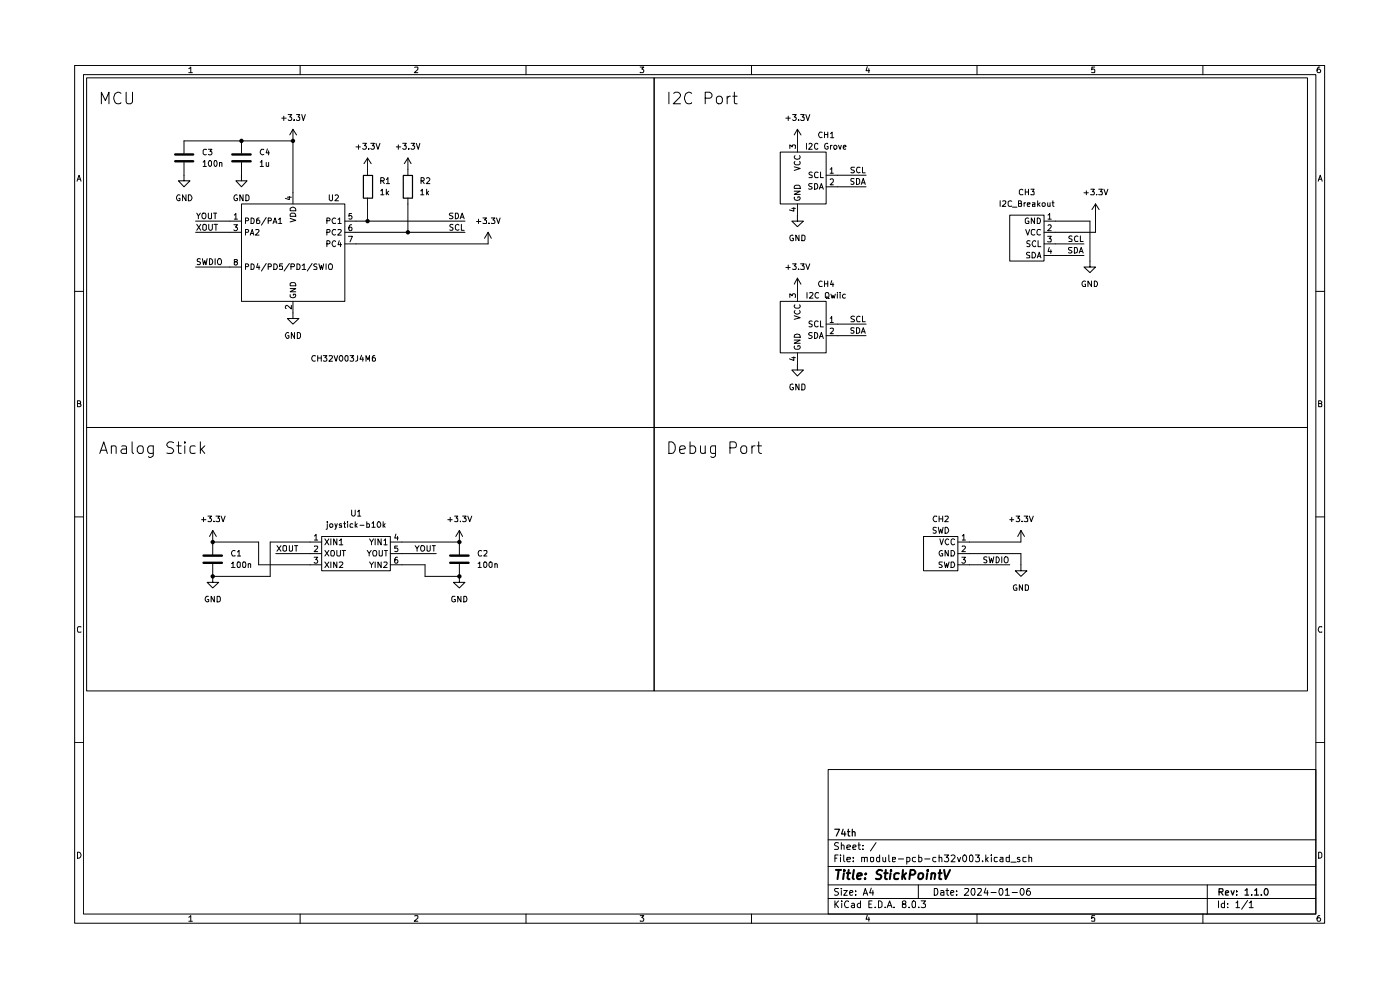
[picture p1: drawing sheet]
<svg xmlns="http://www.w3.org/2000/svg" width="297mm" height="210mm" viewBox="0 0 297 210" stroke-linecap="round" stroke-linejoin="round" font-family="sans-serif">
<g fill="none" stroke="#000" stroke-width=".21">
<path d="M15.8 13.9h265.2v181.9h-265.2zM17.7 15.8h261.4v178.1h-261.4zM18.4 16.5h120.4v74.2h-120.4zM25.7 19.8a.8 .8 0 0 0-1.3 .1 1.39 1.39 0 0 0 .6 2.1l.6-.1 .1-.1M26.8 19.6v2l.1 .3 .3 .1h.5l.4-.4v-2M40 14.6l.5-.4v1.2M40 15.4h.8M63.7 13.9v1.9M88 14.3l.6-.1v.5l-.7 .7h.7M111.6 13.9v1.9M135.8 14.2h.8l-.5 .4 .5 .3-.1 .4h-.7M138.8 16.5h138.6v74.2h-138.6z"/>
<path d="M141.9 19.6v2.4M142.9 19.8l.4-.2h.6l.3 .2 .2 .5-1.6 1.7h1.6M146.7 19.8a.8 .8 0 0 0-1.2 .1 1.39 1.39 0 0 0 .6 2.1l.5-.1 .1-.1M155.8 19.6v2.1l.1 .2 .5 .1M159.4 13.9v1.9M184 14.1l-.3 .9h.8M184.3 14.6v.8M207.3 13.9v1.9M232.2 14.2h-.6v.6l.1-.2h.4l.1 .2v.5h-.6M255.2 13.9v1.9M280 14.2a.55 .55 0 0 0-.6 .5l.2 .7h.4l.2-.2v-.3l-.3-.3h-.2l-.3 .3M16.3 38.4l.5-1.2 .4 1.2"/>
<path d="M16.5 38h.6M21.5 22v-2.4l.9 1.7 .7-1.7v2.4M39 34.5v3.9h1.3l-1.3 1.2-1.2-1.2h1.2M43.1 34.4l.3-.4v1.3M43.1 35.3h.7M43.8 31.8l-.5-.1-.2 .2v.7a.45 .45 0 0 0 .7 .2M44.2 31.7h.8l-.5 .4 .4 .1v.6h-.7M44.4 34.1l.2-.1 .3 .3v.8l-.3 .2a.71 .71 0 0 1-.2-1.2zM45.6 34a.68 .68 0 0 1 .5 .7 .68 .68 0 0 1-.5 .6l-.2-.5 .1-.6zM46.6 34.5h.5v.8M46.6 34.5v.8M51.2 34.5v3.9h1.2l-1.2 1.2-1.2-1.2h1.2"/>
<path d="M51.2 29.9v2.6M55.2 34.4h.2l.1-.4v1.3M55.2 35.3h.7M56 31.8l-.5-.1a.61 .61 0 0 0-.3 .8 .61 .61 0 0 0 .8 .3M56.5 34.5v.7l.3 .1 .2-.2M56.7 31.6l-.2 .8h.7M57 32v.9M57 34.5v.8M59.8 25.1h.9M60.2 24.6v1M61.1 24.3h.8l-.4 .5 .4 .3-.1 .4-.5 .1-.2-.2M62.1 29.9h-23.1v2.6"/>
<path d="M62.1 27.4v15.9M62.1 27.4l-.6 1.2M62.1 27.4l.8 1.2M62.4 25.4v.2M62.9 24.3h.7l-.4 .5 .4 .1v.5l-.2 .2h-.3l-.2-.2M64 24.3l.3 1.3 .5-1.3M75.5 31.2h1M76 30.7v1M77 30.4h.7l-.4 .5 .4 .2v.3l-.2 .3h-.4l-.1-.2M78 33.5v3.7M78 33.5l-.8 1.2M78 33.5l.7 1.2"/>
<path d="M78.2 31.5v.2M78.7 30.4h.7l-.4 .5h.3v.7l-.5 .1-.1-.2M79.8 30.4l.4 1.3 .4-1.3M80.8 38.4l.7-.1v-.4l-.2-.2h-.5v1.2M81.1 38.4l.4 .5M82 38.1l.3-.4v1.2M82 38.9h.6M84.1 31.2h.9M84.5 30.7v1M85.4 30.4h.8l-.4 .5h.3v.7l-.5 .1-.2-.2M86.5 33.5v3.7M86.5 33.5l-.7 1.2"/>
<path d="M86.5 33.5l.7 1.2M86.7 31.5v.2M87.2 30.4h.8l-.5 .5 .5 .2v.3l-.3 .3h-.3l-.2-.2M88.3 30.4l.4 1.3 .4-1.3M89.3 38.4l.6-.1v-.5l-.6-.1v1.2M89.6 38.4l.4 .5M90.5 37.8l.4-.1 .3 .4-.8 .8h.8M149.6 20.8h.9a.64 .64 0 0 0 .6-.6 .64 .64 0 0 0-.6-.6h-.9v2.4M152.1 20.7a.69 .69 0 0 1 1.1 .1v.8a.68 .68 0 0 1-.6 .4 .68 .68 0 0 1-.6-.4zM154.3 20.4v1.6M154.9 20.4l-.4 .1-.2 .3M155.4 20.4h1"/>
<path d="M165.5 32.3h9.8v11h-9.8zM166.7 25.1h.9M167.2 24.6v1M167.6 31.5v-.8l.5 .5v-.4h.6v.7M168.1 24.3h.8l-.4 .5 .3 .1 .1 .4-.2 .3h-.4l-.2-.2M168.5 35.4l1.3 .3-1.3 .5M168.6 39.5l.2-.2h.6l.4 .3v.4h-1.3zM168.7 34.3l-.2 .3 .3 .4 .8-.1 .2-.3-.2-.3M168.7 33l-.2 .3a.65 .65 0 0 0 .6 .5 .65 .65 0 0 0 .7-.5l-.2-.3M169.2 27.4v4.9M169.2 27.4l-.7 1.2M169.2 27.4l.7 1.2"/>
<path d="M169.4 25.4v.2M169.8 24.3h.8l-.4 .5 .4 .1v.5l-.2 .2h-.4l-.2-.2M170.9 24.3l.5 1.3 .4-1.3M171.1 30.4v1.3M171.6 30.6l.4-.2 .3 .3-.8 1h.8M172.3 36.6l-.4-.1-.3 .2 .1 .3 .6 .3v.3l-.7 .1M172.3 38.9h-.6l-.2 .3 .3 .3h.2l.3 .3-.1 .2h-.7M172.8 38.9h.4a.66 .66 0 0 1 .3 .8 .66 .66 0 0 1-.7 .4zM173.5 30.6l-.4-.2-.3 .3 .1 .8 .2 .2 .4-.2M173.6 36.6h-.1a.45 .45 0 0 0-.7 .1v.7l.2 .3 .6-.1M173.9 39.8h.6M174.1 36.5v1.2h.6"/>
<path d="M174.4 28.1l-.5-.1a.67 .67 0 0 0-.2 .7 .67 .67 0 0 0 .5 .5l.2-.1M174.9 28v1.2M174.9 28.5h.7M175.3 37.2h8.4M175.3 39.6h8.4M175.6 30.5l-.1-.1a.64 .64 0 0 0-.6 .6 .64 .64 0 0 0 .5 .7l.3-.2v-.4h-.3M175.6 28v1.2M176.1 35.9l.3-.3v1.1M176.1 38.1l.2-.2h.3l.2 .2v.4l-.7 .7h.7M176.1 36.7h.7M176.2 28.4l.3-.4v1.2M176.2 30.8v.9"/>
<path d="M176.2 29.2h.7M176.5 30.8l-.3 .3M177 30.9l.3-.1 .2 .3v.3l-.2 .3-.4-.3zM177.9 30.8l.3 .9 .3-.9M178.9 31.2l.6-.1-.2-.3-.4 .2v.5l.2 .2 .3-.1M181.2 37.9l-.5-.1-.2 .2v.4l.7 .4-.3 .3-.4-.1M181.3 35.5h-.6l-.2 .1 .3 .5h.2l.3 .2-.1 .3h-.7M181.7 37.8h.3l.4 .4v.6l-.4 .3h-.3zM182.5 35.6l-.5-.1a.61 .61 0 0 0-.3 .8 .61 .61 0 0 0 .8 .3M182.7 39.1l.4-1.3 .5 1.3M182.9 38.8h.6M183 35.5v1.2h.6"/>
<path d="M279.7 38.4l.4-1.2 .4 1.2M279.7 38h.6M38.2 41.4a.54 .54 0 0 0-.6 .1 .54 .54 0 0 0-.2 .6l.4 .5 .4-.1v-.4h-.3M39.5 41.3v1.3l-.8-1.3v1.3M40 41.3a.65 .65 0 0 1 .7 .7 .65 .65 0 0 1-.7 .6zM41.5 46.9h9.7M41.5 49.3h9.7M41.5 56.6h9.7M41.7 45.2l.4 .6 .4-.6M41.7 47.6l.9 1.3M42.1 45.8v.6M42.5 55l-.4-.1-.3 .2 .1 .4 .6 .1v.4l-.2 .1h-.5"/>
<path d="M42.6 47.6l-.9 1.3M42.9 54.9l.3 1.2 .2-.8 .3 .8 .2-1.2M43 47.8l.3-.2 .5 .2v.9l-.3 .2-.5-.2zM44.2 45.2v.9l.3 .3 .4-.1v-1.1M44.3 47.6v1l.2 .3h.3l.2-.3v-1M44.5 54.9a.64 .64 0 0 1 .6 .6 .64 .64 0 0 1-.6 .6zM45.3 45.2h.7M45.4 47.6h.7M45.6 45.2v1.2M45.6 54.9v1.2M45.8 47.6v1.3M46.3 55l.4-.1a.86 .86 0 0 1 0 1.2 .46 .46 0 0 1-.6-.4z"/>
<path d="M49.6 47.7h.8l-.4 .5 .3 .1 .1 .4-.3 .2h-.3l-.2-.1M49.7 45.6l.3-.3v1.2M49.7 46.5h.7M49.9 55.5l-.2-.1 .1-.4h.4l.2 .2-.3 .3-.4 .1v.5l.2 .1h.2l.3-.2v-.3l-.3-.2M50.3 41.4a.61 .61 0 0 0-.7 .3 .61 .61 0 0 0 .1 .7l.3 .2 .3-.1 .1-.4h-.3M51.2 43.3h22v20.6h-22zM51.6 41.3v1.3l-.7-1.3v1.3M52.1 46.8h.5l.1-.1v-.4l-.6-.1v1.2M52.1 49.3h.5l.1-.4-.1-.2h-.5v1.2M52.1 56.6h.5l.1-.2v-.3l-.6-.1v1.2M52.2 41.3a.52 .52 0 0 1 .6 .4v.6a.52 .52 0 0 1-.6 .3zM53.1 49.9l.4-1.2 .3 1.2"/>
<path d="M53.2 49.5h.6M53.3 46.2a.66 .66 0 0 1 .6 .5 .66 .66 0 0 1-.2 .7h-.4zM53.3 56a.66 .66 0 0 1 .6 .4 .66 .66 0 0 1-.2 .8h-.4zM54.3 48.8l.5-.1 .2 .3-.8 .9h.8M54.7 55.9l-.3 .8h.7M55 46.2l-.6 .3v.8l.6 .1 .1-.2v-.3l-.2-.2h-.3l-.2 .2M55 56.4v.8M56.5 46.1l-1 1.7M56.5 55.9l-1 1.6M56.9 46.8h.6v-.5l-.6-.1v1.2M56.9 56.6h.6v-.5l-.6-.1v1.2M57.9 47.4l.4-1.2 .5 1.2"/>
<path d="M58.1 56a.66 .66 0 0 1 .7 .4 .66 .66 0 0 1-.2 .8h-.5zM58.1 47.1h.5M59.1 46.6l.3-.4v1.2M59.1 47.4h.7M59.9 56h-.5l-.1 .6 .1-.2 .5 .1v.6h-.6M61 41.8h.8M61.4 41.7v.6l-.9-.2M61.4 55.9l-1.1 1.6M61.6 46.3l1.1 .4-1.1 .4M61.6 45.5l.2-.3h.6l.3 .4v.3h-1.1zM61.6 44.2a.66 .66 0 0 1 .7-.2 .66 .66 0 0 1 .4 .7h-1.1zM61.7 56.6h.6l.2-.2-.1-.3-.7-.1v1.2"/>
<path d="M63 56a.66 .66 0 0 1 .6 .4 .66 .66 0 0 1-.2 .8h-.4zM64.1 56.3l.4-.3v1.2M64.1 57.2h.8M66.2 55.9l-1 1.6M67.2 56.1l-.4-.1-.3 .2 .3 .4 .4 .1v.4l-.7 .1M67.7 56l.3 1.2 .2-.9 .2 .9 .3-1.2M69.2 56v1.2M69.3 46.8h.6l.1-.1-.1-.4-.6-.1v1.2M69.3 49.3h.6l.1-.4-.1-.2h-.6v1.2M69.3 51.7l.6-.1 .1-.3-.2-.2h-.5v1.2M69.8 56.1l.2-.1 .4 .1 .1 .6-.1 .5h-.5l-.2-.5zM69.9 41.3v1l.2 .3 .4-.2v-1.1"/>
<path d="M71.1 41.5l.4-.2 .3 .4-.8 .9h.8M71.2 46.3a.61 .61 0 0 0-.8 .3 .61 .61 0 0 0 .3 .8l.5-.1M71.2 48.8l-.5-.1a.61 .61 0 0 0-.3 .8 .61 .61 0 0 0 .8 .3M71.2 51.2l-.2-.1a.6 .6 0 0 0-.5 .6 .6 .6 0 0 0 .6 .5h.1M71.7 46.6l.4-.4v1.2M71.7 48.8l.5-.1 .2 .3-.8 .9h.8M71.7 47.4h.7M72 51.1l-.3 .8h.8M72.2 51.5v.8M73.2 46.9h25.4M73.2 49.3h25.4M73.9 50.1h.9l-.5 1.2"/>
<path d="M74.6 45.3h-.5l-.1 .6 .2-.2 .4 .1v.6h-.6M74.6 47.7a.72 .72 0 0 0-.6 .5 .72 .72 0 0 0 .3 .7h.3l.1-.5a.35 .35 0 0 0-.4-.2 .35 .35 0 0 0-.3 .2M78 42v4.9M80.8 40.5l.3-.4v1.2M80.8 41.3h.7M82 40.1v1.2M82 40.9l.5 .4M82.5 40.6l-.5 .4M86.5 42v7.3M89.2 40.5h.2l.2-.4v1.2M89.2 41.3h.7M90.5 40.1v1.2"/>
<path d="M90.6 40.9l.3 .4M90.9 40.6l-.4 .4M96.1 47.7l-.4-.1-.3 .2 .1 .3 .6 .2v.4l-.2 .2-.5-.1M96.1 45.2h-.6l-.2 .2 .2 .3 .5 .2v.4h-.7M96.6 45.2h.4a.66 .66 0 0 1 .3 .8 .66 .66 0 0 1-.7 .4zM97.4 47.8l-.4-.2-.4 .3 .1 .8 .3 .2 .4-.2M97.6 46.4l.4-1.2 .5 1.2M97.7 46.1h.6M97.9 47.6v1.3h.6M101.1 47h.9M101.5 46.5v.9M102.4 46.2h.8l-.4 .5 .4 .1v.5h-.8"/>
<path d="M103.5 49.3l-.7 1.2M103.5 49.3v2.4h-30.3M103.5 49.3l.7 1.2M103.7 47.3v.1M104.2 46.2h.8l-.4 .5 .4 .2v.3l-.2 .2-.6-.1M105.3 46.2l.5 1.2 .3-1.2M166.7 56.7h.9M167.2 56.2v1M168 44.2h.7M168.1 56h.8l-.4 .4 .4 .2-.1 .5h-.7M168.2 50l-.1-.1a.66 .66 0 0 0-.5 .4 .66 .66 0 0 0 .2 .8l.5-.1v-.5h-.2M168.4 44v.8l-.9-.3"/>
<path d="M168.5 40.6h1.3l-1.3 .6h1.3M168.6 41.8l-.1 .1a.64 .64 0 0 0 .6 .6 .64 .64 0 0 0 .7-.5l-.2-.3h-.3v.3M169.2 43.3v3.6h1.2l-1.2 1.2-1.2-1.2h1.2M169.2 59v4.9M169.2 59l-.7 1.3M169.2 59l.7 1.3M169.4 57.1v.1M169.5 49.9v1.2l-.7-1.2v1.2M169.8 56h.8l-.4 .4 .4 .2v.5h-.8M170.1 49.9h.3l.4 .2v.7l-.2 .3h-.5zM170.9 56l.5 1.2 .4-1.2M173.8 40.1l.4-1.2 .5 1.2"/>
<path d="M174.4 59.7a.61 .61 0 0 0-.8 .3 .61 .61 0 0 0 .3 .8l.5-.1M174.9 59.6v1.2M175.6 59.6v1.2M176.4 59.5l-.2 .9h.7M212.2 42.6v1.2M212.7 42.7h.7v.4l-.8 .7h.8M214.2 45.6h7.3v9.8h-7.3zM214.6 42.7h-.1a.46 .46 0 0 0-.6 .1v.7l.1 .3 .6-.1M214.8 43.9h.9M216.1 43.2h.4l.2-.2v-.3l-.6-.1v1.2h.6v-.4l-.2-.2M217 40.3l-.3-.2-.5 .4v.6l.3 .2 .5-.1M217.3 43v.8"/>
<path d="M217.5 40.1v1.2M217.5 40.7h.7M217.6 48.7l.4 1.2 .4-1.2M217.6 43h-.3v.2M217.9 43.4l.6-.1-.1-.3h-.4l-.1 .2 .1 .6h.4M218.2 46.3a.45 .45 0 0 0-.7 .2v.7l.2 .2 .6-.1v-.4h-.3M218.2 40.1v1.2M218.4 53.6l-.4-.1-.2 .3v.2l.6 .3v.3l-.6 .1M218.5 51.1h-.5l-.2 .1v.4l.7 .4-.2 .3-.5-.1M218.7 40.1h.7l-.4 .5 .4 .1v.5h-.7M218.9 53.5a.66 .66 0 0 1 .8 .4 .66 .66 0 0 1-.2 .8h-.6zM219 43h.5v.8h-.5v-.4l.5-.1"/>
<path d="M219.5 46.2v1.2l-.7-1.2v1.2M219.5 48.8l-.6-.1-.1 .2v.7a.52 .52 0 0 0 .7 .2M219.7 51.2l-.2-.1a.6 .6 0 0 0-.5 .6 .6 .6 0 0 0 .7 .5M220.1 46.2a.66 .66 0 0 1 .6 .5 .66 .66 0 0 1-.2 .7h-.4zM220.1 54.7l.4-1.2 .3 1.2M220.1 54.4h.6M220.1 42.6v1.2M220.2 51.1v1.2h.6M220.3 43.4l.3 .4M220.6 43l-.5 .4M220.7 48.8l-.5-.1a.61 .61 0 0 0-.2 .8 .61 .61 0 0 0 .7 .3M221.1 43.2l.1-.2h.4l.1 .2v.5l-.5 .1z"/>
<path d="M221.5 46.9h9.7v9.7h1.2l-1.2 1.2-1.2-1.2h1.2M221.5 51.7h8.5M221.5 54.2h8.5M222.3 50.1h.7l-.4 .5h.3v.7l-.6-.1M222.3 43v.8l.5-.1M222.3 45.6l.4-.3v1.2M222.3 47.8l.5-.1 .2 .3-.7 .9h.7M222.3 46.5h.7M222.6 52.5l-.3 .8h.8M222.8 43v.8M222.9 53v.8M223.2 43h.4"/>
<path d="M223.4 42.6v1l.2 .2M227.4 52.5h-.6l-.1 .2 .2 .4h.3l.2 .2-.1 .3h-.6M227.4 50.1h-.6a.57 .57 0 0 0 .6 .7l-.1 .4h-.6M227.9 52.5h.4a.66 .66 0 0 1 .3 .7 .66 .66 0 0 1-.7 .5zM228.7 50.1l-.3-.1a.67 .67 0 0 0-.5 .6 .67 .67 0 0 0 .3 .6l.5-.1M228.9 53.7l.5-1.2 .4 1.2M229.1 53.3h.5M229.2 50v1.2h.6M230 40.9h.9M230.3 59.7a.61 .61 0 0 0-.8 .3 .61 .61 0 0 0 .3 .8h.5v-.5h-.2M230.5 40.5v.8M231.4 40.1h.8l-.5 .5 .5 .2v.3l-.2 .2-.6-.1"/>
<path d="M231.6 59.6v1.2l-.8-1.2v1.2M232.2 59.6a.66 .66 0 0 1 .6 .4 .66 .66 0 0 1-.2 .8h-.4zM232.4 43.3v6h-10.9M232.4 43.3l-.8 1.2M232.4 43.3l.8 1.2M232.7 41.2v.1M233.1 40.1h.8l-.5 .5h.4l.1 .2-.1 .5-.7-.1M234.2 40.1l.4 1.2 .4-1.2M15.8 61.8h1.9M61.2 70.6l-.1-.1a.64 .64 0 0 0-.6 .6 .64 .64 0 0 0 .5 .7l.3-.2v-.4h-.3M61.6 62.5v.4a.67 .67 0 0 0 .6 .3 .67 .67 0 0 0 .5-.5v-.3h-.5v.3M61.6 61.2h1.1l-1.1 .7h1.1"/>
<path d="M61.6 60.1l.2-.2h.6a.52 .52 0 0 1 .3 .7h-1.1zM61.8 64.8v.7l-.9-.7-.4 .2 .2 .4M62.1 63.9v3.7h1.3l-1.3 1.2-1.1-1.2h1.1M62.5 70.5v1.3l-.7-1.3v1.3M63.1 70.5h.3l.4 .4v.6l-.4 .3h-.3zM66.9 75.5l-.5-.1a.61 .61 0 0 0-.2 .8 .61 .61 0 0 0 .7 .3M67.4 75.4v1.2M67.4 75.9h.8M68.2 75.4v1.2M68.6 75.4h.7l-.4 .5 .4 .2v.4h-.7M69.9 75.5l.5-.1 .1 .4-.7 .8h.7M70.9 75.4l.4 1.2 .3-1.2"/>
<path d="M72.1 75.6l.1-.2 .4 .1a.66 .66 0 0 1-.3 1.1l-.1-.1a.67 .67 0 0 1-.1-.9zM73.3 75.4h.4l.1 .2v.8l-.3 .2a.84 .84 0 0 1-.2-1.2zM74.3 75.4h.7l-.4 .5 .4 .2-.1 .4h-.6M75.9 75.4v1.1l-.5 .1M76.7 75.4l-.3 .8h.7M77 75.8v.8M77.6 76.6v-1.2l.5 .9 .3-.9v1.2M79.5 75.4h-.3l-.2 .3v.8a.42 .42 0 0 0 .5 0 .42 .42 0 0 0 .1-.6h-.4l-.2 .2M165.5 63.9h9.8v10.9h-9.8zM167.6 63.1v-.8l.5 .4 .1-.4h.4l.1 .2v.6M168 75.9h.7M168.4 75.7v.8l-.9-.4"/>
<path d="M168.5 67l1.3 .4-1.3 .3M168.5 72.1h1.3l-1.3 .7h1.3M168.6 73.4l-.1 .3 .3 .4h.6l.3-.2 .1-.3-.2-.3h-.3v.3M168.7 65.9l-.2 .2a.65 .65 0 0 0 .6 .5 .65 .65 0 0 0 .7-.5l-.2-.2M168.7 64.7l-.2 .3 .3 .4 .8-.1 .2-.3-.2-.3M168.7 71h.9l.2 .5h-1.3zM169.2 74.8v3.7h1.2l-1.2 1.3-1.2-1.3h1.2M171.2 62.1v1.1M171.8 62.1h.5l.2 .3-.8 .8h.8M172.3 68.2l-.4-.1-.3 .2 .1 .4 .6 .1v.4l-.3 .1h-.4M172.3 70.6l-.5-.1-.3 .3 .1 .2 .7 .4-.3 .4-.5-.1M172.8 70.5a.64 .64 0 0 1 .7 .7 .64 .64 0 0 1-.7 .6z"/>
<path d="M173.6 68.2l-.5-.1-.3 .3v.6l.2 .3h.3l.3-.1M173.7 62.1h-.6a.61 .61 0 0 0-.2 .8 .61 .61 0 0 0 .8 .3M173.8 71.8l.4-1.3 .5 1.3M173.9 71.4h.6M174.1 68.1v1.2h.6M174.9 60.2h.7M175.1 62.2l.2-.1h.4a.86 .86 0 0 1-.1 1.1l-.5-.1zM175.3 63h.2l.4 .3M175.3 68.8h8.4M175.3 71.2h8.4M176.1 67.5h.2l.1-.4v1.3M176.1 69.7h.7v.4l-.7 .7h.7"/>
<path d="M176.1 68.4h.7M176.3 62.4l.2 .8 .2-.5 .3 .5 .2-.8M176.7 60v.8M177.6 62.1h.1M177.6 62.4v.8M178.2 62.1h.1M178.2 62.4v.8M179.3 62.5l-.3-.1-.3 .3 .1 .5h.5M181.2 69.6h-.7v.3l.7 .5-.3 .3-.4-.1M181.3 67.1h-.7v.5l.5 .1 .2 .4-.2 .1h-.6M181.7 69.5h.3l.4 .3v.6l-.4 .3h-.3zM182.5 67.1h-.3a.67 .67 0 0 0-.5 .5 .67 .67 0 0 0 .3 .6h.5"/>
<path d="M182.7 70.7l.4-1.2 .5 1.2M182.9 70.4h.6M183 67.1v1.1h.6M279.1 61.8h1.9M16.4 85.6h.6v-.5l-.6-.1v1.3h.5l.3-.4-.3-.3M18.4 90.7h120.4v55.9h-120.4zM21.2 96.2l.8-2.5 .8 2.5M21.4 95.5h1.1M23.6 94.8a.57 .57 0 0 1 .6-.2 .57 .57 0 0 1 .4 .3v1.3M23.6 94.6v1.6M25.8 94.7h1v1.5M26.8 95.2l-.8 .1-.3 .3v.2l.3 .4 .8-.1"/>
<path d="M28 93.7v2.1l.1 .3 .3 .1M29.4 94.7a.67 .67 0 0 1 1 .3v.8a.68 .68 0 0 1-.6 .4 .68 .68 0 0 1-.7-.4v-.8zM32.5 94.6v1.9a.67 .67 0 0 1-1 .4M32.5 94.7a.84 .84 0 0 0-1.2 .3v.8l.2 .1a.74 .74 0 0 0 1 .2M36.8 93.9l-.4-.2a.87 .87 0 0 0-1 .5v.3a.84 .84 0 0 0 .9 .5l.4 .3a.53 .53 0 0 1 .1 .5 .53 .53 0 0 1-.5 .4l-.9-.1M37.5 94.6h.9M37.8 93.7v2.1l.1 .3 .5 .1M39.2 93.7l-.1 .2h.3l-.2-.2v.3M39.2 94.6v1.6M41.4 94.7l-.7-.1-.2 .1-.2 .3v.8l.2 .3h.9M42.5 93.7v2.5M42.7 95.3l.7 .9"/>
<path d="M43.4 94.6l-.9 .9M138.8 90.7h138.6v55.9h-138.6zM141.9 93.7a1.27 1.27 0 0 1 1.3 1.9l-.4 .5-.9 .1zM144.2 95.4l1.2-.2-.2-.5-.7-.1-.3 .3v.9l.2 .3h.8M146.4 94.7a.84 .84 0 0 1 1.2 .3v.8l-.2 .1a.74 .74 0 0 1-1 .2M146.4 93.7v2.5M148.6 94.6v1.2a.6 .6 0 0 0 .9 .3l.1-.2M149.6 94.6v1.6M151.8 94.6v1.9a.6 .6 0 0 1-.4 .5 .6 .6 0 0 1-.6-.1M151.8 94.7l-.7-.1-.2 .1-.2 .3v.8l.2 .3h.9M154.9 95h.9l.2-.1 .2-.3a.67 .67 0 0 0-.4-.9h-.9v2.5M157.4 94.7a.67 .67 0 0 1 1 .3v.8a.68 .68 0 0 1-.6 .4 .68 .68 0 0 1-.7-.4v-.8z"/>
<path d="M159.5 94.6v1.6M160.2 94.6l-.5 .1-.2 .3M160.6 94.6h.9M161 93.7v2.1l.1 .3 .4 .1M168.2 81.5h-.1a.64 .64 0 0 0-.5 .5 .64 .64 0 0 0 .5 .7l.2-.1v-.4h-.2M169.5 81.5v1.2l-.7-1.2v1.2M170.1 81.5h.3l.4 .3v.6l-.4 .3h-.3zM279.7 85.6h.5l.2-.3-.2-.3h-.5v1.3h.5l.2-.1v-.4l-.2-.2M15.8 109.6h1.9M42.8 110.2h.9M43.2 109.7v1M44.1 109.5h.8l-.4 .4 .4 .3-.1 .4h-.7"/>
<path d="M45.1 115h9.8v4.8h13.3M45.1 112.5l-.6 1.3M45.1 112.5v5.2M45.1 119.6v2.7M45.1 112.5l.8 1.3M45.4 110.6v.1M45.8 109.5h.8l-.4 .4 .4 .2v.5h-.8M46.9 109.5l.4 1.2 .5-1.2M49.1 119.6l.3-.4v1.2M49.9 116.8a.61 .61 0 0 0-.8 .4 .61 .61 0 0 0 .3 .7h.5M50.4 119.3l.4-.1 .2 .2v.7a.35 .35 0 0 1-.5 .3 .35 .35 0 0 1-.2-.4zM50.4 117.1l.3-.3v1.1"/>
<path d="M50.4 117.9h.7M51.5 119.4l.1-.2h.4a.86 .86 0 0 1-.1 1.2l-.4-.3zM52.7 119.7l.1-.1h.4v.8M52.7 119.6v.8M58.5 117.4h9.7M58.8 115.7l.8 1.2M59.6 115.7l-.8 1.2M60 115.9l.2-.2h.4l.2 .2v.9l-.3 .1-.5-.1zM61.4 115.7v1.1l.2 .1h.2l.3-.2v-1M62.5 115.7h.7M62.8 115.7v1.2M66.6 118.2h.8l-.4 .5 .3 .1v.6l-.5 .1-.2-.2"/>
<path d="M66.7 113.7l.4-.3v1.2M66.7 115.9l.6-.1 .1 .4-.8 .8h.8M66.7 114.6h.7M68.2 113.8h14.6v7.3h-14.6zM68.2 115h-10.9v7.3h-12.2M68.9 114.3l.9 1.3M68.9 116.8l.9 1.1M68.9 119.2l.9 1.2M69.4 111.1v1l-.2 .2M69.4 110.7h.1M69.8 114.3l-.9 1.3M69.8 116.8l-.9 1.1"/>
<path d="M69.8 119.2l-.9 1.2M70 111.2h.5l.1 .5-.2 .1h-.3l-.2-.1zM70.2 116.9l.5-.1a.86 .86 0 0 1 .1 1.1h-.4l-.2-.1zM70.2 114.3v1.3M70.2 119.2v1.2M71 111.1l.3 .7M71.5 114.3v1.3l-.7-1.3v1.3M71.5 116.8v1l.1 .1h.5l.1-.1v-1M71.5 119.2v1.2l-.7-1.2v1.2M71.5 111.1l-.3 1.1-.2 .1M72 114.6l.4-.3v1.3M72 119.3l.6-.1 .1 .2-.1 .3-.6 .7h.7"/>
<path d="M72 115.6h.7M72.5 111.2l-.4-.1-.1 .2 .1 .2h.4v.3h-.5M72.6 116.8h.7M72.9 116.8v1.1M72.9 111.1h.4M73.1 110.7v1.1h.2M73.7 110.7h.1M73.7 111.1v.7M74.6 108.2v1l.2 .3h.3l.3-.3v-1M74.8 111.2a.36 .36 0 0 0-.5 .1v.5h.5M75.4 110.7v1.1M75.4 111.4l.4 .4"/>
<path d="M75.8 111.1l-.4 .4M75.9 108.5l.3-.3v1.3M75.9 109.5h.6M76.4 111.4h.8M77.8 110.7v1.1h.5l.1-.5a.36 .36 0 0 0-.6-.1M77.9 116.8l.4 .5 .4-.5M78.3 117.3v.6M78.4 114.3l.4 .7 .4-.7M78.4 119.2l.4 .6 .4-.6M78.8 115v.6M78.8 119.8v.6M78.9 111l.3-.3v1.1"/>
<path d="M78.9 111.8h.7M79.2 116.9l.2-.1 .4 .1 .1 .6-.1 .4h-.6l-.1-.4zM79.6 114.3v1.3M79.6 119.2v1.2M80.2 110.7h.2a.6 .6 0 0 1 .4 .6 .6 .6 0 0 1-.6 .5l-.2-.4zM80.4 116.8l.1 1.1h.5l.1-.1v-1M80.9 114.3v1.3l-.7-1.3v1.3M80.9 119.2v1.2l-.7-1.2v1.2M81.3 110.7v1.1M81.4 111.4l.3 .4M81.5 114.6l.3-.3v1.3M81.5 119.3l.5-.1 .1 .4-.7 .8h.7"/>
<path d="M81.5 115.6h.6M81.5 116.8h.7M81.7 111.1l-.4 .4M81.9 116.8v1.1M82.8 115h14.7M82.8 117.4h9.7M82.8 119.8h7.4v2.5h7.3M84 113.3l-.3 .8h.8M84.3 115.8h-.6v.5l.5-.1 .2 .3-.1 .4h-.6M84.3 118.2l-.4 .1-.2 .2v.8l.2 .2 .4-.1v-.6l-.4-.1-.2 .3M84.3 113.8v.8M88.1 115.7l.4 .6 .4-.6"/>
<path d="M88.5 116.3v.6M89.4 115.7h.4a.74 .74 0 0 1 .2 1.1l-.5 .1a.86 .86 0 0 1-.1-1.2zM90.6 115.7v1.1l.2 .1h.2l.3-.2v-1M91.7 115.7h.7M92 115.7v1.2M95 110.2h.9M95.5 109.7v1M96.4 109.5h.7l-.3 .4 .3 .2v.5h-.7M97.5 112.5v5.2M97.5 119.6v2.7M97.5 112.5l-.8 1.3M97.5 112.5l.6 1.3"/>
<path d="M97.7 110.6v.1M98.1 109.5h.8l-.4 .4 .3 .1v.6h-.7M99.2 109.5l.5 1.2 .4-1.2M101.4 119.6l.4-.4v1.2M102.2 116.8h-.3a.67 .67 0 0 0-.5 .5 .67 .67 0 0 0 .3 .6h.5M102.6 119.4l.2-.2 .3 .1a.66 .66 0 0 1-.2 1.1l-.3-.3zM102.6 116.8h.7v.5l-.7 .6h.7M103.9 119.2h.3l.2 .2v.7l-.3 .3a.84 .84 0 0 1-.2-1.2zM105 119.7l.2-.1 .3 .1v.7M105 119.6v.8M195.9 113.8h7.3v7.3h-7.3zM198.6 111.9l-.5-.1-.1 .2v.4l.6 .4-.2 .3-.4-.1"/>
<path d="M198.7 109.6l-.5-.1a.61 .61 0 0 0-.2 .7 .61 .61 0 0 0 .7 .4M199.1 111.8l.2 1.3 .3-.8 .2 .8 .3-1.3M199.2 109.5v1.2M199.2 110.1h.8M199.4 114.3l.3 1.3 .5-1.3M199.9 116.8a.59 .59 0 0 0-.7 .4 .59 .59 0 0 0 .3 .7h.5v-.5h-.3M199.9 119.2l-.7 .1v.3l.7 .5-.3 .3-.4-.1M200 109.5v1.2M200.3 119.2l.3 1.2 .2-.8 .2 .8 .3-1.2M200.5 111.8a.65 .65 0 0 1 .8 .7 .65 .65 0 0 1-.8 .6zM200.5 109.6l.6-.1 .1 .3-.8 .9h.8M201.2 116.8v1.1l-.7-1.1v1.1"/>
<path d="M201.3 114.5l-.3-.2a.65 .65 0 0 0-.5 .6 .65 .65 0 0 0 .5 .7l.3-.2M201.8 116.8a.66 .66 0 0 1 .7 .3 .66 .66 0 0 1-.2 .8h-.5zM201.8 119.2h.5a.66 .66 0 0 1 .2 .8 .66 .66 0 0 1-.7 .4zM202.5 114.5l-.2-.2-.5 .2v.8a.37 .37 0 0 0 .4 .3 .37 .37 0 0 0 .3-.2M203.2 117.4h13.4v3.7h1.2l-1.2 1.2-1.2-1.2h1.2M203.2 119.8h11M204 118.2h.8l-.4 .5 .3 .1 .1 .4-.2 .3h-.4l-.2-.2M204.1 113.7l.4-.3v1.2M204.1 115.9l.5-.1 .2 .4-.8 .8h.8M204.1 114.6h.7M209.4 118.2l-.4-.1-.3 .2v.3l.6 .2 .1 .2-.3 .4-.4-.1M209.8 118.1l.3 1.3 .2-.9 .3 .9 .2-1.3"/>
<path d="M211.3 118.1a.64 .64 0 0 1 .7 .6 .64 .64 0 0 1-.7 .7zM212.5 118.1v1.3M213.3 118.1a.46 .46 0 0 1 .6 .4v.5a.46 .46 0 0 1-.6 .4 .86 .86 0 0 1 0-1.3zM214.2 110.2h.9M214.6 109.7v1M215.6 109.5h.7l-.4 .4 .4 .3-.1 .4h-.6M216.6 112.5v2.5h-13.4M216.6 112.5l-.7 1.3M216.6 112.5l.7 1.3M216.8 110.6v.1M217.3 109.5h.7l-.3 .4 .3 .2v.5h-.7M218.4 109.5l.4 1.2 .4-1.2"/>
<path d="M279.1 109.6h1.9M17.2 133l-.6-.1-.2 .3v.7l.2 .2 .6-.1M44.2 126.5h-.4a.61 .61 0 0 0-.3 .8 .61 .61 0 0 0 .8 .3v-.4h-.3M45.1 122.3v1.2h1.3l-1.3 1.2-1.2-1.2h1.2M45.5 126.5v1.2l-.7-1.2v1.2M46.1 126.5h.5l.1 .2v.7l-.3 .3h-.3zM49.1 120.4h.8M96.5 126.5h-.5l-.2 .2v.7a.52 .52 0 0 0 .8 .2v-.4h-.2M97.5 122.3v1.2h1.1l-1.1 1.2-1.3-1.2h1.3M97.8 126.5v1.2l-.7-1.2v1.2M98.4 126.5h.4a.66 .66 0 0 1 .2 .7 .66 .66 0 0 1-.6 .5zM101.4 120.4h.7"/>
<path d="M215.6 124.1v-.1a.66 .66 0 0 0-.6 .5 .66 .66 0 0 0 .2 .7l.5-.1v-.4h-.2M216.9 124v1.2l-.7-1.2v1.2M217.5 124h.3l.4 .3v.7l-.2 .2h-.5zM280.4 133l-.5-.1-.2 .5 .2 .7 .5-.1M15.8 157.5h1.9M279.1 157.5h1.9M175.7 163.2h103.4v30.7h-103.4zM175.7 178.1h103.4M177.9 178.8l-.6-.1-.3 .4 .1 .2a.56 .56 0 0 1 .6 .3 .56 .56 0 0 1 0 .6h-.7M178.5 179.4l.1-.2 .5 .2v.8M178.5 178.7v1.5M179.7 179.7l.7-.1-.1-.3-.4-.1-.2 .2v.8h.6"/>
<path d="M180.9 179.7l.7-.1-.2-.4h-.3l-.2 .2v.6l.1 .2h.5M182 179.2h.5M182.2 178.7v1.3l.1 .2h.2M183.1 179.3v.1M185.8 178.7l-1.1 1.8M16.4 180.8a.65 .65 0 0 1 .8 .6 .65 .65 0 0 1-.8 .6zM40 194.6l.5-.4v1.2M40 195.4h.8M63.7 193.9v1.9M88 194.3l.6-.1v.5l-.7 .7h.7M111.6 193.9v1.9M135.8 194.2h.8l-.5 .5 .5 .2-.1 .4h-.7"/>
<path d="M159.4 193.9v1.9M175.7 190.6h103.4M175.7 187.7h103.4M175.7 183.8h103.4M177.1 191.1v1.4M177.1 182h.4M177.3 191.8l.6 .7M177.8 181.4h-.7v1.4M177.9 188.5l-.8 .1v.4l.6 .2 .2 .4-.4 .3-.5-.1M177.9 191.1l-.8 .8M178.3 181.4v.1M178.3 181.9v.9"/>
<path d="M178.5 188.5v.1M178.5 188.9v1M178.6 191.1v.2M178.6 191.6v.9M179 188.9h.7l-.7 1h.7M179 181.4v1.1l.2 .3M179.7 182.3l.7-.1-.1-.3h-.6v.1v.7h.6M180 191.3v-.1a.7 .7 0 0 0-.9 .5 .7 .7 0 0 0 .6 .8l.3-.1M180.3 189.4l.6-.2-.1-.3-.5 .1v.7l.1 .2 .4-.1M180.7 191.7l.4-.1 .2 .2v.7M181 182.6v.2M181 181.9v.1"/>
<path d="M181.3 191.9l-.7 .3 .2 .3 .5-.1M181.5 189.7v.2M181.5 189v.1M182.5 191.7a.45 .45 0 0 0-.6 .2l.1 .5h.5M182.5 191.1v1.4M182.8 182l.5-.1 .1 .9M182.8 181.9v.9M183.1 180.1v.1M183.1 189.9l.5-1.4 .5 1.4M183.2 189.5h.8M183.4 182l.1-.1h.5v.9M184 194.1l-.3 .9h.8"/>
<path d="M184.3 194.6v.8M184.3 191.8h.5M184.7 182h.6v.7l-.4 .1-.2-.2zM184.8 188.4l-.3 1h.8M185 191.1h-.7v1.4h.7M185.2 188.9v1M185.7 192.4v.1M186.4 191.1h.3l.4 .3v.8l-.4 .3h-.3zM186.6 181.9h-.5l-.2 .2v.4l.3 .3 .4-.1M186.6 181.4v1.4M187.3 181.9v.6a.36 .36 0 0 0 .6 .2v-.1M187.8 192.4v.1"/>
<path d="M187.9 181.9v.9M188.2 192.5l.5-1.4 .5 1.4M188.4 192.1h.7M188.6 181.4v1.1l.2 .3M189.3 182.3l.7-.1-.1-.3h-.6v.8h.6M189.7 192.4v.1M190.6 182.2h1.1M191.7 191.8l-.3-.2v-.3l.3-.2 .4 .1v.5l-.7 .2v.5a.48 .48 0 0 0 .7 0 .48 .48 0 0 0 0-.6h-.2M192.4 182.7l.4 .1 .2-.3-.1-.6h-.5v1.4M192.9 192.4v.1M193.5 191.3l.4-.2 .3 .2-.1 1.1h-.6zM194.2 181.9h-.5l-.2 .6a.45 .45 0 0 0 .7 .2"/>
<path d="M194.8 187.7v2.9M194.9 192.4v.1M194.9 181.9h.5l.2 .2v.4l-.3 .3-.4-.1M194.9 181.4v1.4M195.4 191.1h.9l-.5 .6 .5 .1v.6h-.9M196.2 182.2h1.1M198.2 188.5h.5a.83 .83 0 0 1 .2 .9 .83 .83 0 0 1-.7 .5zM198.5 181.9h-.5l-.1 .6a.45 .45 0 0 0 .6 .2M199.2 182l.5-.1 .1 .9M199.2 181.4v1.4M199.6 189h.6v.9M200.2 189.2l-.6 .2v.4h.6"/>
<path d="M200.3 181.4h1l-.6 .5 .5 .1 .1 .5-.3 .3-.7-.2M200.7 188.9h.6M200.9 188.5v1.2l.4 .2M201.7 189.4l.7-.2-.1-.2-.5-.1-.1 .2 .1 .7h.5M201.8 181.5l.6-.1 .2 .2-.1 .4-.7 .8h.8M202.9 189.7v.2M202.9 189v.1M203.1 181.9l.4 .9 .3-.9M204.6 181.4a.75 .75 0 0 1 .5 .7 .75 .75 0 0 1-.5 .7 .92 .92 0 0 1 0-1.4zM204.6 188.6l.7-.1 .2 .3-.9 1.1h.9M205.8 181.4h.2a.8 .8 0 0 1 .4 .7 .8 .8 0 0 1-.4 .7l-.3-.3v-.9zM206.2 188.6l.5-.1a1.1 1.1 0 0 1-.2 1.4l-.3-.2-.2-.4z"/>
<path d="M206.9 181.4h.9l-.4 .5 .4 .1v.6l-.3 .2h-.4l-.2-.2M207.3 193.9v1.9M207.4 188.6l.7-.1 .1 .3-.8 1.1h.8M208.5 182.6v.2M209.1 188.4l-.3 1h.8M209.1 181.4v1.4M209.2 182.2l.4 .6M209.5 188.9v1M209.6 181.9l-.5 .5M210.2 189.3h1.1M210.3 181.4v.1M210.3 181.9v.9"/>
<path d="M211.6 181.9h-.6l-.1 .2 .1 .6h.6M212.1 188.5a.75 .75 0 0 1 .8 .6 .75 .75 0 0 1-.5 .8 .89 .89 0 0 1-.3-1.4zM212.2 181.9h.6v.9M212.8 182.2h-.5l-.2 .3 .2 .3 .5-.1M213.3 188.8l.4-.3v1.4M213.3 189.9h.8M214.1 181.9l-.7 .1v.6l.3 .2 .4-.1M214.1 181.4v1.4M214.5 182.9h1.1M214.7 189.3h1.1M216.3 181.9h-.4l-.1 .1 .2 .3 .3 .1v.3h-.5M216.6 188.6l.1-.1a.75 .75 0 0 1 .6 .6 .75 .75 0 0 1-.4 .8l-.3-.2-.2-.4z"/>
<path d="M217.7 181.9l-.7 .1v.6l.3 .2 .4-.1M218.3 182l.5-.1 .1 .9M218.3 181.4v1.4M218.4 188.5a.57 .57 0 0 0-.6 .6v.5l.1 .2 .5 .1 .1-.2 .1-.5-.2-.2-.6 .2M232.2 194.2h-.6v.6l.1-.1h.4l.1 .1v.5h-.6M255.2 193.9v1.9M256.1 187.7v6.2M258.5 191.1v1.4M259.8 191.7l-.5-.1-.2 .3 .1 .5h.6M259.8 191.1v1.4M260.4 192.4v.1M260.4 191.7v.1"/>
<path d="M262.2 191.5l.4-.4v1.4M262.2 192.5h.8M264.7 191l-1.3 1.9M265 191.5l.3-.2 .1-.2v1.4M265 192.5h.9M279.7 180.8h.4l.3 .3v.6l-.3 .3h-.4zM280 194.2a.55 .55 0 0 0-.6 .5l.2 .7h.4l.2-.2v-.3l-.3-.2h-.2l-.3 .2"/>
<circle cx="43.3" cy="45.8" r=".57"/>
</g>
<g fill="none" stroke="#000" stroke-width=".25">
<path d="M77.1 37.2h1.9v4.8h-1.9zM85.6 37.2h1.9v4.8h-1.9zM177.1 175.9h1l-.7 1.4M178.9 175.9l-.4 1h1M179.2 176.4v.9M179.8 176.4h.5M180 175.9v1.3v.1h.3M180.8 176.6l.2-.2 .4 .2v.7M180.8 175.9v1.4M258.6 189.2h.7l.2-.3-.1-.3-.8-.1v1.4M259 189.2l.5 .7M260 189.4l.6-.1-.1-.4-.4 .1-.1 .7 .1 .2h.5"/>
<path d="M261.2 188.9l.3 1 .3-1M262.3 189.8v.1M262.3 189v.2M264.1 188.9l.4-.4v1.4M264.1 189.9h.8M265.6 189.8v.1M266.2 188.9l.4-.4v1.4M266.2 189.9h.8M267.6 189.8v.1M268.4 188.6v-.1a.73 .73 0 0 1 .7 .6 .73 .73 0 0 1-.3 .8h-.4l-.1-.3-.1-.6z"/>
</g>
<g fill="none" stroke="#000" stroke-width=".42">
<path d="M177.3 184.5h1.1M177.9 184.5l-.2 2M179 185.2l-.1 1.3M179.1 184.5v.3M179.6 185.2h.8M180 184.5l-.2 1.7 .4 .3M181.1 184.5l-.2 1.7 .2 .3M181.8 185.9l1-.3v-.3a.6 .6 0 0 0-.9 .2v.9h.7M183.5 186.3v.2M183.7 185.3l.1 .1-.2 .1 .1-.2-.1 .2M187.2 184.7l-.8-.2-.4 .5 .1 .3 .7 .3 .2 .4-.4 .5-.8-.1M187.6 185.2h.7"/>
<path d="M187.9 184.5l-.1 1.7 .4 .3M188.9 185.2l-.1 1.3M189 184.5v.3M190.7 185.3a.72 .72 0 0 0-1 .2v.8l.3 .2 .5-.1M191.6 184.5l-.2 2M191.6 185.7l.5 .8M192.2 185.2l-.8 .8M193 185.5h.9l.3-.3-.1-.4-.3-.3h-.6l-.3 2M194.9 185.4l.6-.2 .4 .3-.1 .6-.4 .4-.5-.1-.1-.3zM196.7 185.2l-.1 1.3M196.8 184.5v.3M197.6 185.4l.3-.2 .4 .1-.1 1.2"/>
<path d="M197.7 185.2l-.2 1.3M199.1 185.2h.7M199.4 184.5l-.1 1.9 .4 .1M200.3 184.5l.3 2 1-2"/>
</g>
<path d="M37.2 34.2h3.8M37.2 32.8h3.8M49.3 34.2h3.9M49.3 32.8h3.9M43.2 119.4h3.9M43.2 117.9h3.9M95.5 119.4h3.9M95.5 117.9h3.9" fill="none" stroke="#000" stroke-width=".51"/>
<g fill="#000">
<circle cx="51.2" cy="29.9" r=".47"/>
<circle cx="62.1" cy="29.9" r=".47"/>
<circle cx="78" cy="46.9" r=".47"/>
<circle cx="86.5" cy="49.3" r=".47"/>
<circle cx="45.1" cy="115" r=".47"/>
<circle cx="97.5" cy="115" r=".47"/>
<circle cx="45.1" cy="122.3" r=".47"/>
<circle cx="97.5" cy="122.3" r=".47"/>
</g>
</svg>
